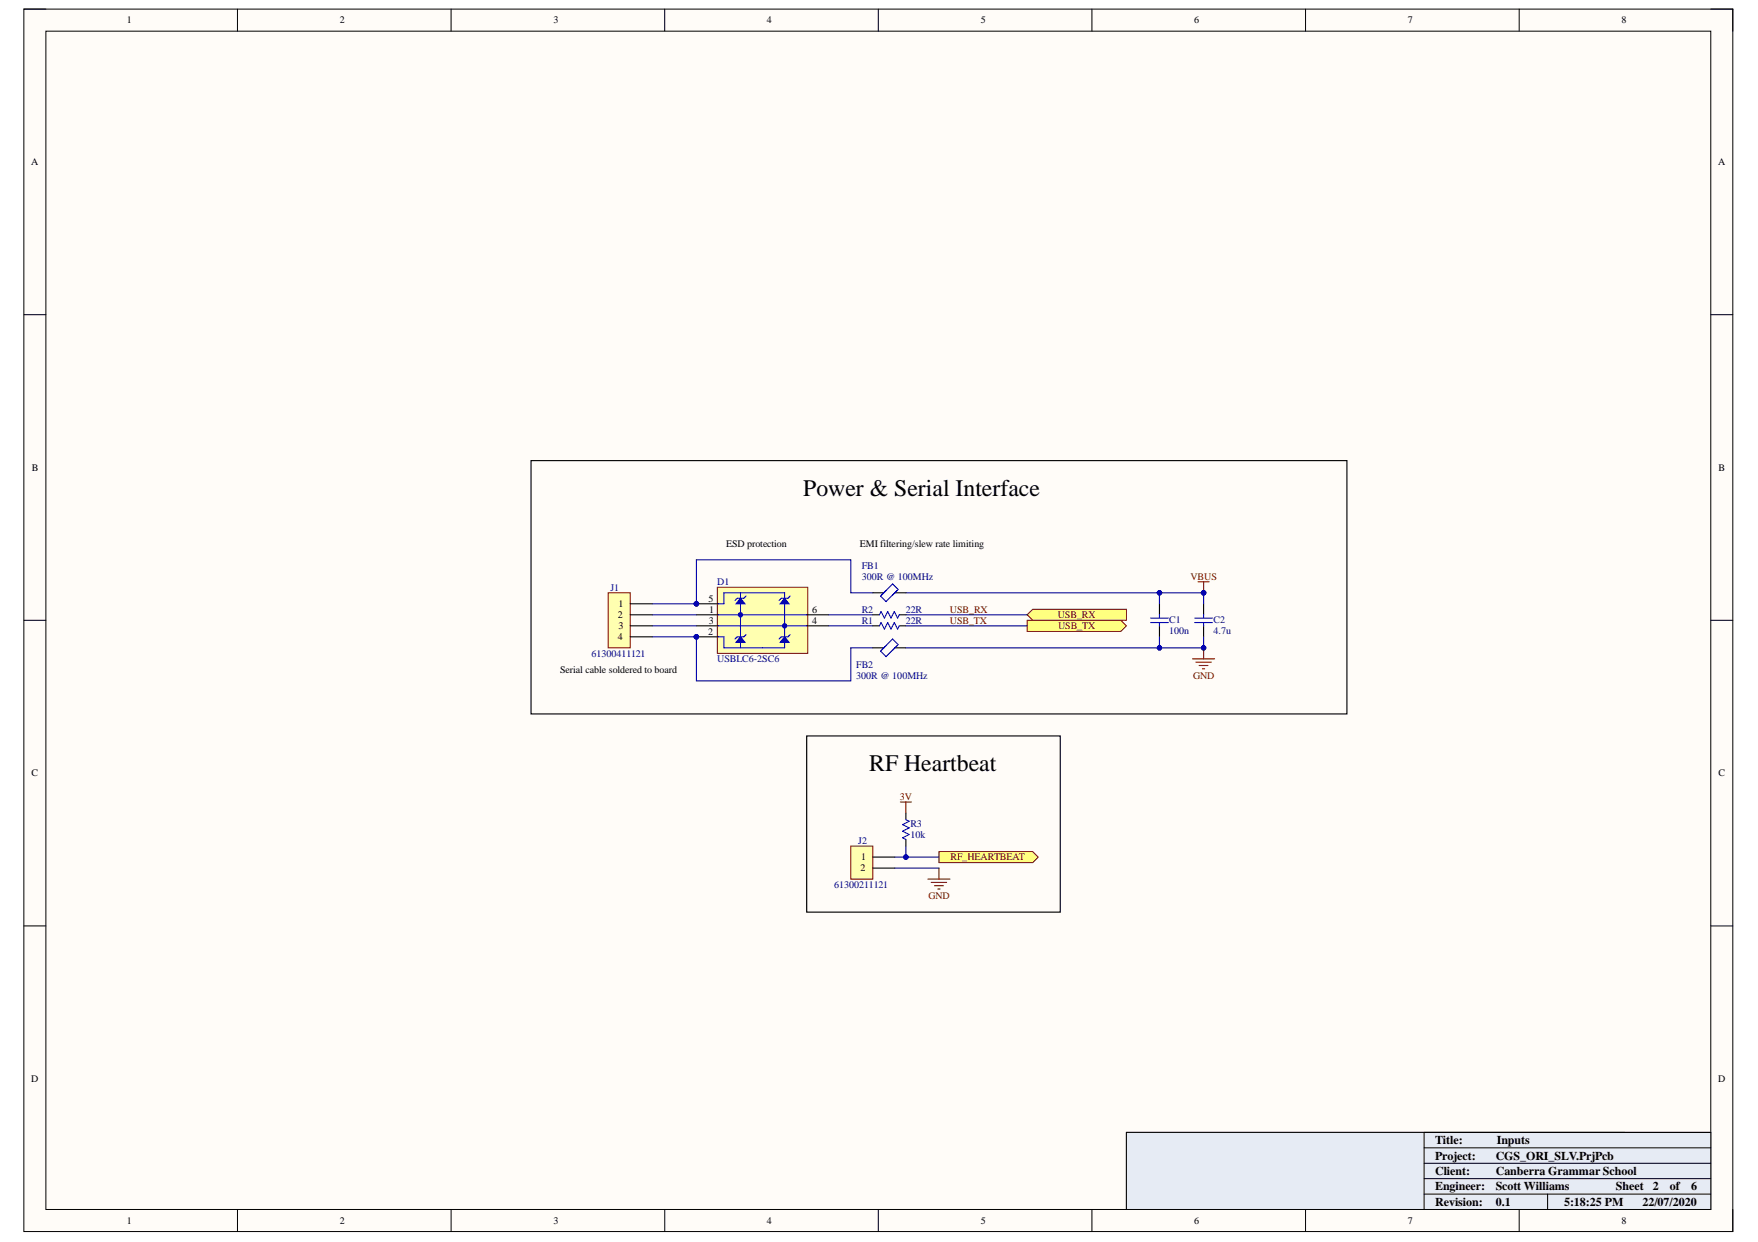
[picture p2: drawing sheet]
<svg xmlns="http://www.w3.org/2000/svg" width="297mm" height="210mm" viewBox="0 0 297 210" stroke-linecap="round" stroke-linejoin="round" font-family="sans-serif">
<defs><g id="words">
<g font-size="4">
<text x="135.7" y="83.8">Power &amp; Serial Interface</text>
<text x="146.9" y="130.4">RF Heartbeat</text>
</g>
<g font-size="2">
<text x="242.5" y="196">Project:</text>
<text x="242.5" y="193.4">Title:</text>
<text x="252.7" y="196">CGS_ORI_SLV.PrjPcb</text>
<text x="252.9" y="193.4">Inputs</text>
<text x="242.5" y="203.8">Revision:</text>
<text x="242.5" y="201.2">Engineer:</text>
<text x="242.5" y="198.6">Client:</text>
<text x="252.7" y="203.8">0.1</text>
<text x="252.7" y="201.2">Scott Williams</text>
<text x="252.7" y="198.6">Canberra Grammar School</text>
<text x="264.3" y="203.8">5:18:25 PM</text>
<text x="273" y="201.2">Sheet</text>
<text x="277.5" y="203.8">22/07/2020</text>
<text x="279.2" y="201.2">2</text>
<text x="282.2" y="201.2">of</text>
<text x="285.8" y="201.2">6</text>
</g>
<g font-size="1.7">
<text x="21.4" y="4">1</text>
<text x="57.4" y="4">2</text>
<text x="93.5" y="4">3</text>
<text x="129.6" y="4">4</text>
<text x="165.7" y="4">5</text>
<text x="201.7" y="4">6</text>
<text x="237.9" y="4">7</text>
<text x="274" y="4">8</text>
<text x="5.3" y="27.9">A</text>
<text x="290.3" y="27.9">A</text>
<text x="5.4" y="79.6">B</text>
<text x="290.4" y="79.6">B</text>
<text x="122.7" y="92.4">ESD protection</text>
<text x="145.3" y="92.4">EMI filtering/slew rate limiting</text>
<text x="119.7" y="101.7">5</text>
<text x="104.4" y="104.5">2</text>
<text x="104.5" y="106.3">3</text>
<text x="104.5" y="102.6">1</text>
<text x="119.7" y="107.3">2</text>
<text x="119.8" y="105.4">3</text>
<text x="119.8" y="103.5">1</text>
<text x="137.2" y="105.4">4</text>
<text x="137.2" y="103.5">6</text>
<text x="94.6" y="113.8">Serial cable soldered to board</text>
<text x="104.4" y="108.2">4</text>
<text x="5.3" y="131.2">C</text>
<text x="290.4" y="131.2">C</text>
<text x="145.4" y="147.3">2</text>
<text x="145.5" y="145.4">1</text>
<text x="5.3" y="182.9">D</text>
<text x="290.3" y="182.9">D</text>
<text x="21.4" y="206.8">1</text>
<text x="57.4" y="206.8">2</text>
<text x="93.5" y="206.8">3</text>
<text x="129.6" y="206.8">4</text>
<text x="165.7" y="206.8">5</text>
<text x="201.7" y="206.8">6</text>
<text x="237.9" y="206.8">7</text>
<text x="274" y="206.8">8</text>
</g>
<g font-size="1.7" fill="#000080">
<text x="103.1" y="99.8">J1</text>
<text x="121.2" y="98.9">D1</text>
<text x="145.6" y="96.1">FB1</text>
<text x="145.6" y="98">300R @ 100MHz</text>
<text x="145.6" y="105.4">R1</text>
<text x="145.6" y="103.5">R2</text>
<text x="153.1" y="105.4">22R</text>
<text x="153.1" y="103.5">22R</text>
<text x="197.6" y="105.2">C1</text>
<text x="197.6" y="107.1">100n</text>
<text x="205" y="105.2">C2</text>
<text x="205" y="107.1">4.7u</text>
<text x="100" y="111">61300411121</text>
<text x="121.2" y="111.9">USBLC6-2SC6</text>
<text x="144.7" y="112.8">FB2</text>
<text x="144.7" y="114.7">300R @ 100MHz</text>
<text x="145" y="142.6">J2</text>
<text x="153.8" y="139.8">R3</text>
<text x="153.8" y="141.7">10k</text>
<text x="141" y="150.1">61300211121</text>
</g>
<g font-size="1.7" fill="#800000">
<text x="201.2" y="98">VBUS</text>
<text x="160.5" y="105.4">USB_TX</text>
<text x="160.5" y="103.5">USB_RX</text>
<text x="178.7" y="104.5">USB_RX</text>
<text x="178.8" y="106.3">USB_TX</text>
<text x="201.6" y="114.7">GND</text>
<text x="152" y="135.2">3V</text>
<text x="160.6" y="145.4">RF_HEARTBEAT</text>
<text x="156.9" y="151.9">GND</text>
</g>
</g></defs>
<path d="M4 1.5h288.8v206.6h-288.8z" fill-rule="evenodd" fill="#fffcf8"/>
<path d="M4 1.5h288.8v206.6h-288.8z" fill="none" stroke="#000" stroke-width=".17"/>
<path d="M7.8 5.3h281.3v199.1h-281.3z" fill-rule="evenodd" fill="#fffcf8"/>
<g fill="none" stroke="#000" stroke-width=".17">
<path d="M4 1.5h3.8M7.8 5.3h281.3v199.1h-281.3zM40.1 1.5v3.8M76.2 1.5v3.8M112.3 1.5v3.8M148.4 1.5v3.8M184.5 1.5v3.8M220.6 1.5v3.8M256.7 1.5v3.8M289.1 1.5h3.7v3.8M4 53.2h3.8M289.1 53.2h3.7"/>
<path d="M4 104.8h3.8M289.1 104.8h3.7M4 156.5h3.8M289.1 156.5h3.7M274.5 191.4h-84.2v13M40.1 204.4v3.7M76.2 204.4v3.7M112.3 204.4v3.7M148.4 204.4v3.7M184.5 204.4v3.7M220.6 204.4v3.7M256.7 204.4v3.7"/>
<path d="M292.8 204.4v3.7"/>
</g>
<path d="M190.3 191.4h98.8v13h-98.8z" fill-rule="evenodd" fill="#e6ebf4"/>
<path d="M190.3 191.4h98.8v13h-98.8zM240.6 196.6h48.5M240.6 199.2h48.5M240.6 194h48.5M289.1 191.4h-48.5v13M240.6 201.8h48.5M261.5 201.8v2.6" fill="none" stroke="#000" stroke-width=".17"/>
<path d="M173.6 104.8h15.8l.9 1-.9 .9h-15.8z" fill-rule="evenodd" fill="#ffff80"/>
<path d="M173.6 104.8h15.8l.9 1-.9 .9h-15.8z" fill="none" stroke="#800000" stroke-width=".17"/>
<path d="M173.6 103.9l.9-.9h15.8v1.8h-15.8z" fill-rule="evenodd" fill="#ffff80"/>
<path d="M173.6 103.9l.9-.9h15.8v1.8h-15.8z" fill="none" stroke="#800000" stroke-width=".17"/>
<path d="M102.8 100.2h3.7v9.3h-3.7z" fill-rule="evenodd" fill="#ffffb0"/>
<path d="M102.8 100.2h3.7v9.3h-3.7z" fill="none" stroke="#800000" stroke-width=".17"/>
<path d="M106.5 102h3.7M106.5 103.9h3.7M106.5 105.8h3.7M106.5 107.6h3.7" fill="none" stroke="#000" stroke-width=".19"/>
<path d="M201.5 111.4h3.7M202.1 111.9h2.6M202.6 112.5h1.5M203.2 113h.3M203.4 109.5v1.9" fill="none" stroke="#800000" stroke-width=".19"/>
<circle cx="203.4" cy="109.5" r=".37" fill="#000080"/>
<circle cx="203.4" cy="109.5" r=".37" fill="none" stroke="#000080" stroke-width=".17"/>
<path d="M147.5 109.5h1.8M147.5 100.2h1.8M147.5 105.8h1.1M147.5 103.9h1.1M151.2 109.5h1.9M151.2 100.2h1.9M151.9 105.8h1.2M151.9 103.9h1.2M195.9 102v1.9M195.9 105.8v1.8M203.4 102v1.9M203.4 105.8v1.8" fill="none" stroke="#000" stroke-width=".19"/>
<path d="M151.6 99.8l-1.9 1.9-.9-1 2-2 1 .9-1 1M148.6 105.8l.3-.6 .5 1.1 .6-1.1 .5 1.1 .6-1.1 .6 1.1 .2-.5M148.6 103.9l.3-.6 .5 1.2 .6-1.2 .5 1.2 .6-1.2 .6 1.2 .2-.6M151.6 109.1l-1.9 1.9-.9-1 2-2 1 .9-1 1M194.4 104.5h3M194.4 105.2h3M195.9 103.9v.6M195.9 105.2v.6M201.9 104.5h3M201.9 105.2h3M203.4 103.9v.6M203.4 105.2v.6" fill="none" stroke="#00f" stroke-width=".19"/>
<path d="M202.4 98.3h1.9M203.4 98.3v1.9" fill="none" stroke="#800000" stroke-width=".19"/>
<circle cx="203.4" cy="100.2" r=".37" fill="#000080"/>
<circle cx="203.4" cy="100.2" r=".37" fill="none" stroke="#000080" stroke-width=".17"/>
<path d="M89.7 77.8h137.9v42.9h-137.9z" fill="none" stroke="#000" stroke-width=".19"/>
<circle cx="117.7" cy="102" r=".37" fill="#000080"/>
<circle cx="117.7" cy="102" r=".37" fill="none" stroke="#000080" stroke-width=".17"/>
<circle cx="117.7" cy="107.6" r=".37" fill="#000080"/>
<circle cx="117.7" cy="107.6" r=".37" fill="none" stroke="#000080" stroke-width=".17"/>
<path d="M121.2 99.3h15.3v11.1h-15.3z" fill-rule="evenodd" fill="#ffffb0"/>
<path d="M121.2 99.3h15.3v11.1h-15.3z" fill="none" stroke="#800000" stroke-width=".17"/>
<path d="M125.1 107.6l.8 1h-1.5z" fill="#00f"/>
<path d="M125.1 107.6l.8 1h-1.5zM126 107.3l-.3 .3h-1.1l-.4 .4" fill="none" stroke="#00f" stroke-width=".19"/>
<path d="M117.7 102h3.7" fill="none" stroke="#000" stroke-width=".19"/>
<circle cx="117.7" cy="102" r=".37" fill="#000080"/>
<circle cx="117.7" cy="102" r=".37" fill="none" stroke="#000080" stroke-width=".17"/>
<path d="M117.7 107.6h3.7" fill="none" stroke="#000" stroke-width=".19"/>
<circle cx="117.7" cy="107.6" r=".37" fill="#000080"/>
<circle cx="117.7" cy="107.6" r=".37" fill="none" stroke="#000080" stroke-width=".17"/>
<path d="M117.7 103.9h3.7M117.7 105.8h3.7M136.3 103.9h3.7M136.3 105.8h3.7" fill="none" stroke="#000" stroke-width=".19"/>
<path d="M132.6 107.6l.7 1h-1.5z" fill="#00f"/>
<path d="M132.6 107.6l.7 1h-1.5zM133.5 107.3l-.4 .3h-1.1l-.4 .4" fill="none" stroke="#00f" stroke-width=".19"/>
<path d="M125.1 101.1l.8 .9h-1.5z" fill="#00f"/>
<path d="M125.1 101.1l.8 .9h-1.5zM126 100.7l-.3 .4h-1.1l-.4 .4" fill="none" stroke="#00f" stroke-width=".19"/>
<path d="M132.6 101.1l.7 .9h-1.5z" fill="#00f"/>
<path d="M121.4 105.8h14.9M121.4 103.9h14.9M125.1 101.1v-.9h7.5v1.1M125.1 102v5.6M132.6 101.1l.7 .9h-1.5zM132.6 101.9v5.7M132.6 108.6v.9h-3.8M133.5 100.7l-.4 .4h-1.1l-.4 .4" fill="none" stroke="#00f" stroke-width=".19"/>
<circle cx="125.1" cy="103.9" r=".37" fill="#00f"/>
<circle cx="125.1" cy="103.9" r=".37" fill="none" stroke="#00f" stroke-width=".17"/>
<circle cx="132.6" cy="105.8" r=".37" fill="#00f"/>
<circle cx="132.6" cy="105.8" r=".37" fill="none" stroke="#00f" stroke-width=".17"/>
<path d="M121.4 107.6h.9v1.9h6.5M125.1 100.2h-2.8v1.8h-.9M125.1 108.6v.9" fill="none" stroke="#00f" stroke-width=".19"/>
<path d="M143.7 143h3.8v5.6h-3.8z" fill-rule="evenodd" fill="#ffffb0"/>
<path d="M143.7 143h3.8v5.6h-3.8z" fill="none" stroke="#800000" stroke-width=".17"/>
<path d="M147.5 144.9h3.7M147.5 146.7h3.7" fill="none" stroke="#000" stroke-width=".19"/>
<path d="M158.6 143.9h15.9l.9 1-.9 .9h-15.9z" fill-rule="evenodd" fill="#ffff80"/>
<path d="M158.6 143.9h15.9l.9 1-.9 .9h-15.9z" fill="none" stroke="#800000" stroke-width=".17"/>
<path d="M156.8 148.6h3.7M157.3 149.1h2.7M157.9 149.7h1.5M158.5 150.2h.3M158.6 146.7v1.9" fill="none" stroke="#800000" stroke-width=".19"/>
<path d="M195.9 107.6v1.9" fill="none" stroke="#000080" stroke-width=".19"/>
<circle cx="195.9" cy="109.5" r=".37" fill="#000080"/>
<circle cx="195.9" cy="109.5" r=".37" fill="none" stroke="#000080" stroke-width=".17"/>
<path d="M153.1 137.4v1.1M153.1 141.9v1.1" fill="none" stroke="#000" stroke-width=".19"/>
<path d="M153.1 138.5l.5 .3-1.1 .6 1.1 .5-1.1 .6 1.1 .5-1.1 .6 .6 .3" fill="none" stroke="#00f" stroke-width=".19"/>
<path d="M110.2 107.6h7.5v7.5h26v-5.6h3.8" fill="none" stroke="#000080" stroke-width=".19"/>
<circle cx="117.7" cy="107.6" r=".37" fill="#000080"/>
<circle cx="117.7" cy="107.6" r=".37" fill="none" stroke="#000080" stroke-width=".17"/>
<path d="M110.2 105.8h7.5M110.2 103.9h7.5M147.5 100.2h-3.8v-5.6h-26v7.4h-7.5" fill="none" stroke="#000080" stroke-width=".19"/>
<circle cx="117.7" cy="102" r=".37" fill="#000080"/>
<circle cx="117.7" cy="102" r=".37" fill="none" stroke="#000080" stroke-width=".17"/>
<path d="M140 105.8h7.5M140 103.9h7.5M151.2 144.9h7.4M151.2 146.7h7.4" fill="none" stroke="#000080" stroke-width=".19"/>
<circle cx="153.1" cy="144.8" r=".37" fill="#000080"/>
<circle cx="153.1" cy="144.8" r=".37" fill="none" stroke="#000080" stroke-width=".17"/>
<path d="M203.4 107.6v1.9h-50.3" fill="none" stroke="#000080" stroke-width=".19"/>
<circle cx="203.4" cy="109.5" r=".37" fill="#000080"/>
<circle cx="203.4" cy="109.5" r=".37" fill="none" stroke="#000080" stroke-width=".17"/>
<circle cx="195.9" cy="109.5" r=".37" fill="#000080"/>
<circle cx="195.9" cy="109.5" r=".37" fill="none" stroke="#000080" stroke-width=".17"/>
<path d="M153.1 103.9h20.5M153.1 105.8h20.5M153.1 100.2h42.8" fill="none" stroke="#000080" stroke-width=".19"/>
<circle cx="195.9" cy="100.2" r=".37" fill="#000080"/>
<circle cx="195.9" cy="100.2" r=".37" fill="none" stroke="#000080" stroke-width=".17"/>
<path d="M203.4 100.2h-7.5v1.8" fill="none" stroke="#000080" stroke-width=".19"/>
<circle cx="203.4" cy="100.2" r=".37" fill="#000080"/>
<circle cx="203.4" cy="100.2" r=".37" fill="none" stroke="#000080" stroke-width=".17"/>
<circle cx="195.9" cy="100.2" r=".37" fill="#000080"/>
<circle cx="195.9" cy="100.2" r=".37" fill="none" stroke="#000080" stroke-width=".17"/>
<path d="M203.4 100.2v1.8" fill="none" stroke="#000080" stroke-width=".19"/>
<circle cx="203.4" cy="100.2" r=".37" fill="#000080"/>
<circle cx="203.4" cy="100.2" r=".37" fill="none" stroke="#000080" stroke-width=".17"/>
<path d="M152.1 135.5h1.9M153.1 135.5v1.9" fill="none" stroke="#800000" stroke-width=".19"/>
<path d="M153.1 143v1.9" fill="none" stroke="#000080" stroke-width=".19"/>
<circle cx="153.1" cy="144.8" r=".37" fill="#000080"/>
<circle cx="153.1" cy="144.8" r=".37" fill="none" stroke="#000080" stroke-width=".17"/>
<path d="M136.3 124.4h42.8v29.8h-42.8z" fill="none" stroke="#000" stroke-width=".19"/>
<use href="#words"/>
</svg>
